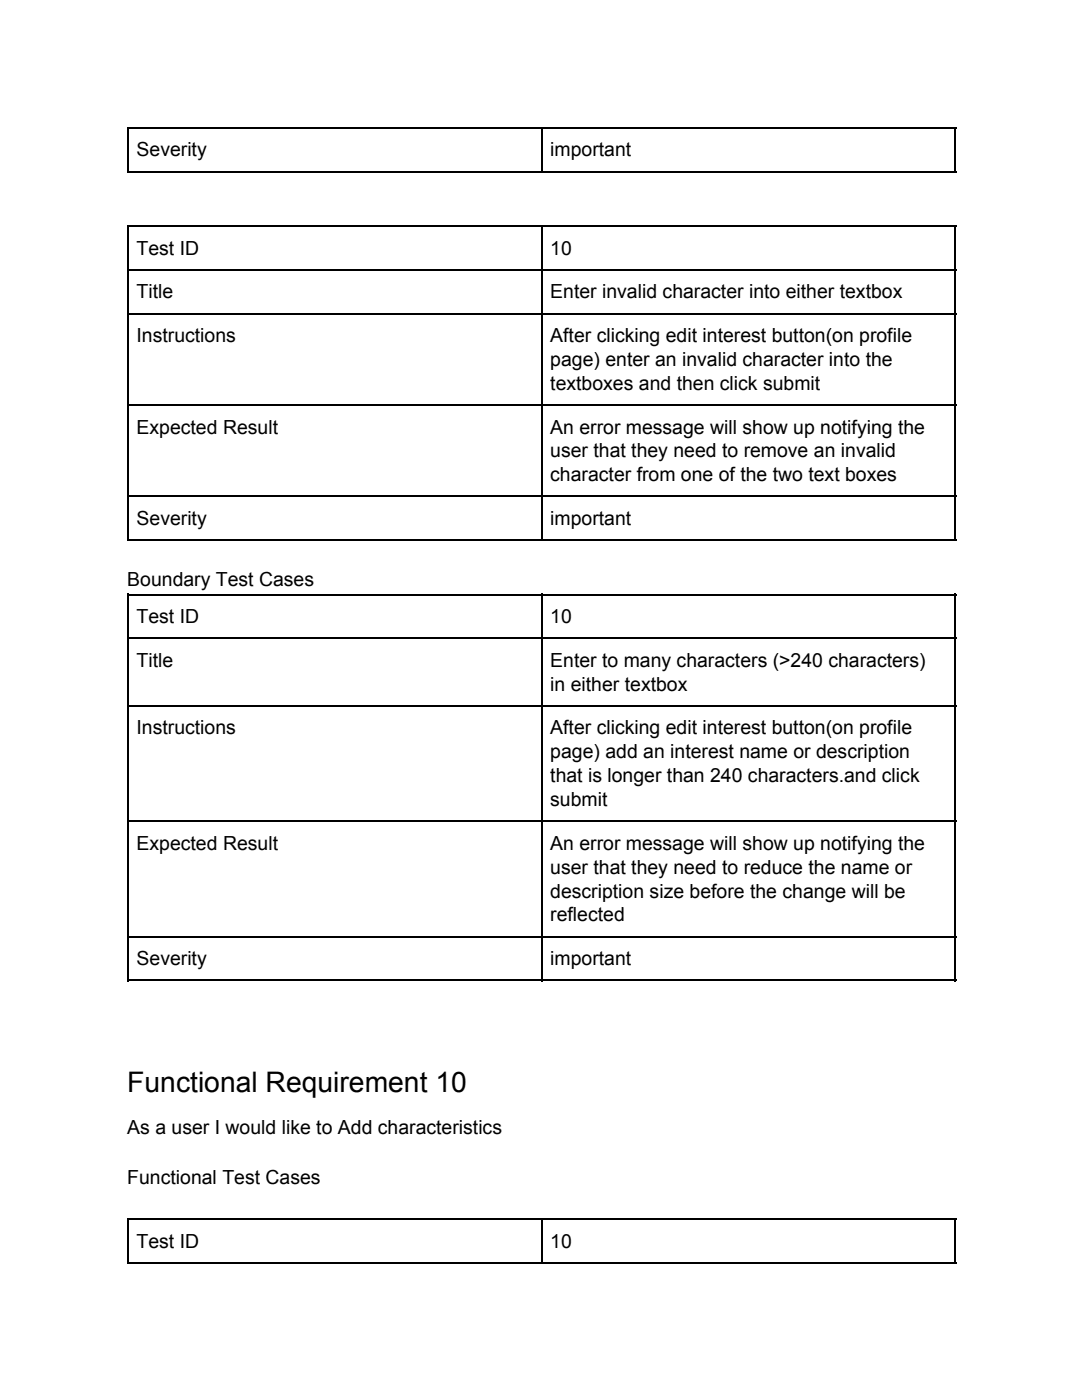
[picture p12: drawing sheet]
<svg xmlns="http://www.w3.org/2000/svg" width="216mm" height="279mm" viewBox="0 0 216 279" stroke-linecap="round" stroke-linejoin="round" font-family="sans-serif">
<defs><g id="words">
<text font-size="5.6" x="25.4" y="218">Functional Requirement 10</text>
<g font-size="3.9">
<text x="27.3" y="31.2">Severity</text>
<text x="109.8" y="31.2">important</text>
<text x="27.3" y="50.8">Test ID</text>
<text x="109.8" y="50.8">10</text>
<text x="27.3" y="59.5">Title</text>
<text x="109.8" y="59.5">Enter invalid character into either textbox</text>
<text x="27.3" y="68.3">Instructions</text>
<text x="109.8" y="68.3">After clicking edit interest button(on profile</text>
<text x="109.8" y="73">page) enter an invalid character into the</text>
<text x="109.8" y="77.8">textboxes and then click submit</text>
<text x="27.3" y="86.5">Expected Result</text>
<text x="109.8" y="86.5">An error message will show up notifying the</text>
<text x="109.8" y="91.3">user that they need to remove an invalid</text>
<text x="109.8" y="96">character from one of the two text boxes</text>
<text x="27.3" y="104.8">Severity</text>
<text x="109.8" y="104.8">important</text>
<text x="25.4" y="116.9">Boundary Test Cases</text>
<text x="27.3" y="124.4">Test ID</text>
<text x="109.8" y="124.4">10</text>
<text x="27.3" y="133.1">Title</text>
<text x="109.8" y="133.1">Enter to many characters (&gt;240 characters)</text>
<text x="109.8" y="137.8">in either textbox</text>
<text x="27.3" y="146.6">Instructions</text>
<text x="109.8" y="146.6">After clicking edit interest button(on profile</text>
<text x="109.8" y="151.3">page) add an interest name or description</text>
<text x="109.8" y="156.1">that is longer than 240 characters.and click</text>
<text x="109.8" y="160.9">submit</text>
<text x="27.3" y="169.6">Expected Result</text>
<text x="109.8" y="169.6">An error message will show up notifying the</text>
<text x="109.8" y="174.4">user that they need to reduce the name or</text>
<text x="109.8" y="179.1">description size before the change will be</text>
<text x="109.8" y="183.9">reflected</text>
<text x="27.3" y="192.6">Severity</text>
<text x="109.8" y="192.6">important</text>
<text x="25.4" y="226.2">As a user I would like to Add characteristics</text>
<text x="25.4" y="236.3">Functional Test Cases</text>
<text x="27.3" y="249">Test ID</text>
<text x="109.8" y="249">10</text>
</g>
</g></defs>
<g fill="none" stroke="#000" stroke-width=".26">
<path d="M25.4 25.5h165.4M25.4 34.3h165.4M25.5 25.4v9M108.1 25.4v9M190.6 25.4v9M25.4 53.8h165.4M25.4 45.1h165.4M25.5 45v62.9M108.1 45v62.9M190.6 45v62.9M25.4 62.6h165.4M25.4 99.1h165.4"/>
<path d="M25.4 80.8h165.4M25.4 107.8h165.4M25.4 118.7h165.4M25.5 118.5v77.3M108.1 118.5v77.3M190.6 118.5v77.3M25.4 127.4h165.4M25.4 140.9h165.4M25.4 163.9h165.4M25.4 186.9h165.4M25.4 195.7h165.4M25.4 243.3h165.4"/>
<path d="M25.4 252h165.4M25.5 243.2v8.9M108.1 243.2v8.9M190.6 243.2v8.9"/>
</g>
<use href="#words"/>
</svg>
